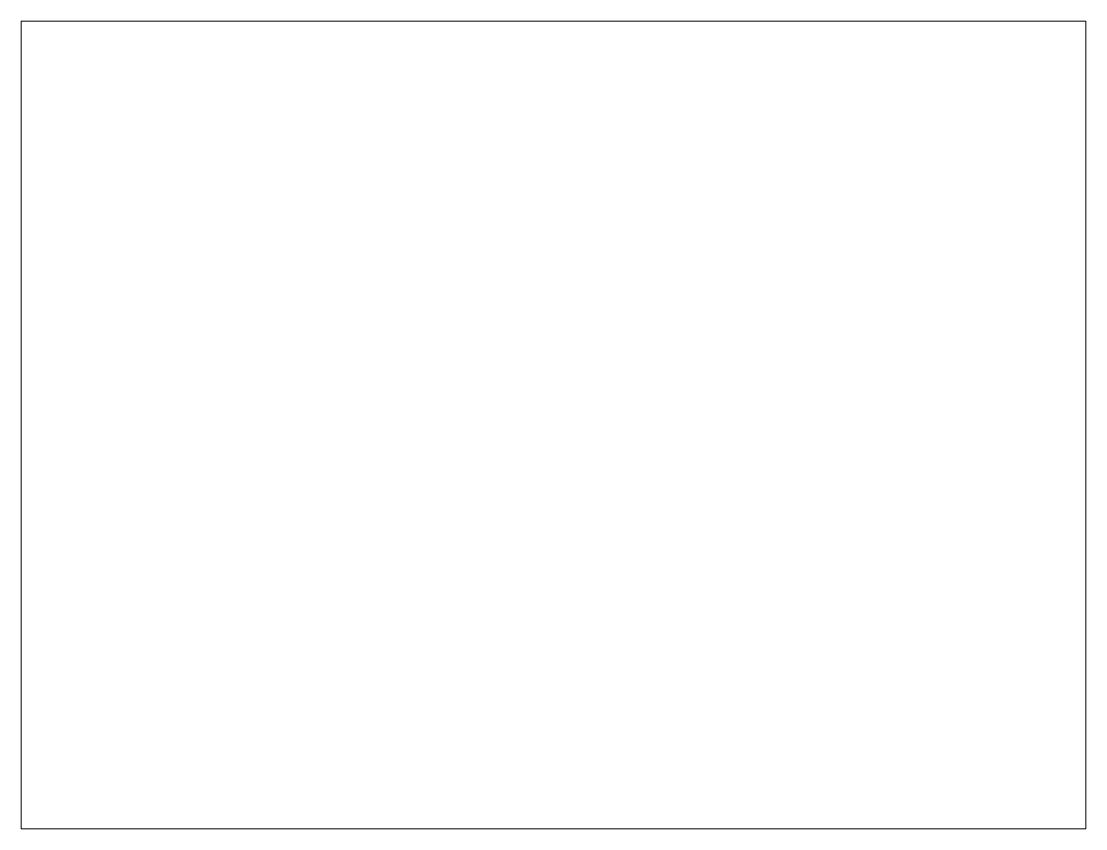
# Paper-space layout 'Лист2' of a CAD drawing. Header units: millimetres. Extents: x 26 to 231, y 20 to 176.
# The model-space entities are those that its viewports show. They can reach past a viewport. Long polylines and large blocks are cut down to what shows.
import ezdxf

# ---------------------------------------------------------------- set-up
doc = ezdxf.new("R2010")
doc.units = ezdxf.units.MM

msp = doc.modelspace()

# ---------------------------------------------------------------- linework, layer by layer
msp.add_circle((3094.75, 1483.97, -1.5), 265.11)

psp = doc.layouts.new('Лист2')

# ---------------------------------------------------------------- viewports
at = {"layer": '0'}
psp.add_viewport(center=(128.5, 97.5), size=(205.6, 156), view_center_point=(3094.75, 1489.7), view_height=109.7629, dxfattribs=at)

doc.saveas('drawing.dxf')
